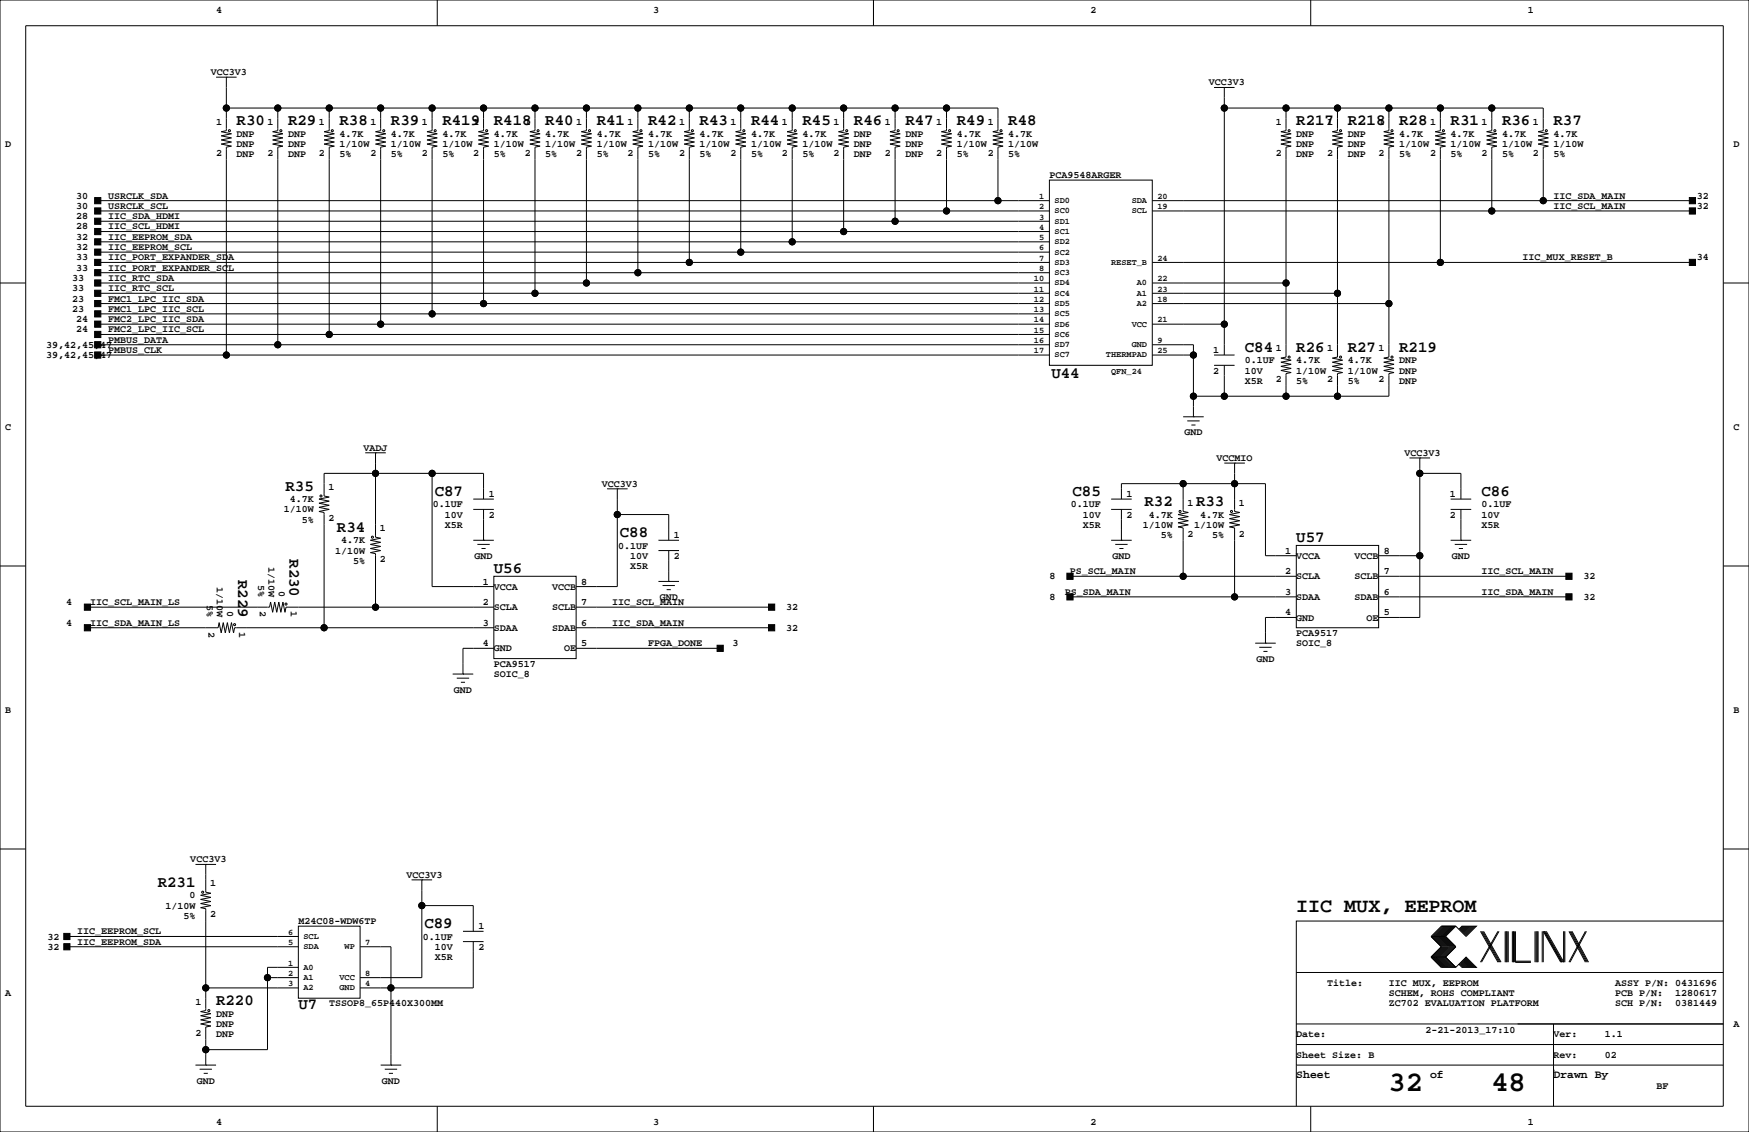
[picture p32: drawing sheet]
<svg xmlns="http://www.w3.org/2000/svg" width="432mm" height="279mm" viewBox="0 0 432 279" stroke-linecap="round" stroke-linejoin="round" font-family="sans-serif">
<defs><g id="words">
<g font-size="7.1">
<text x="342.8" y="269.3">32</text>
<text x="368.2" y="269.3">48</text>
</g>
<text font-size="4.9" x="320" y="225.1">IIC MUX, EEPROM</text>
<g font-size="3.9">
<text x="58.4" y="31">R30</text>
<text x="71.1" y="31">R29</text>
<text x="83.8" y="31">R38</text>
<text x="96.5" y="31">R39</text>
<text x="109.2" y="31">R419</text>
<text x="121.9" y="31">R418</text>
<text x="134.6" y="31">R40</text>
<text x="147.3" y="31">R41</text>
<text x="160" y="31">R42</text>
<text x="172.7" y="31">R43</text>
<text x="185.4" y="31">R44</text>
<text x="198.1" y="31">R45</text>
<text x="210.8" y="31">R46</text>
<text x="223.5" y="31">R47</text>
<text x="236.2" y="31">R49</text>
<text x="248.9" y="31">R48</text>
<text x="320" y="31">R217</text>
<text x="332.7" y="31">R218</text>
<text x="345.4" y="31">R28</text>
<text x="358.1" y="31">R31</text>
<text x="370.8" y="31">R36</text>
<text x="383.5" y="31">R37</text>
<text x="307.3" y="86.8">C84</text>
<text x="320" y="86.8">R26</text>
<text x="332.7" y="86.8">R27</text>
<text x="345.4" y="86.8">R219</text>
<text x="259.6" y="93.2">U44</text>
<text x="70.5" y="121.1">R35</text>
<text x="107.3" y="122.4">C87</text>
<text x="264.8" y="122.4">C85</text>
<text x="282.6" y="124.9">R32</text>
<text x="295.3" y="124.9">R33</text>
<text x="365.8" y="122.4">C86</text>
<text x="83.2" y="131.3">R34</text>
<text x="153" y="132.6">C88</text>
<text x="320" y="133.8">U57</text>
<text x="58.8" y="143.1" transform="rotate(90 58.8 143.1)">R229</text>
<text x="71.5" y="138" transform="rotate(90 71.5 138)">R230</text>
<text x="121.9" y="141.4">U56</text>
<text x="38.9" y="218.9">R231</text>
<text x="104.8" y="229.1">C89</text>
<text x="53.3" y="248.1">R220</text>
<text x="73.7" y="249.1">U7</text>
</g>
<g font-size="2.8">
<text x="320" y="266.1">Sheet</text>
<text x="353.1" y="266.1">of</text>
<text x="383.5" y="266.1">Drawn By</text>
</g>
<g font-size="2.5">
<text x="53.3" y="3.3">4</text>
<text x="161.3" y="3.3">3</text>
<text x="269.2" y="3.3">2</text>
<text x="377.2" y="3.3">1</text>
<text x="52.1" y="18.5">VCC3V3</text>
<text x="298.5" y="21.1">VCC3V3</text>
<text x="53.3" y="30.8">1</text>
<text x="58.4" y="33.8">DNP</text>
<text x="66" y="30.8">1</text>
<text x="71.1" y="33.8">DNP</text>
<text x="78.7" y="30.8">1</text>
<text x="83.8" y="33.8">4.7K</text>
<text x="91.4" y="30.8">1</text>
<text x="96.5" y="33.8">4.7K</text>
<text x="104.1" y="30.8">1</text>
<text x="109.2" y="33.8">4.7K</text>
<text x="116.8" y="30.8">1</text>
<text x="121.9" y="33.8">4.7K</text>
<text x="129.5" y="30.8">1</text>
<text x="134.6" y="33.8">4.7K</text>
<text x="142.2" y="30.8">1</text>
<text x="147.3" y="33.8">4.7K</text>
<text x="154.9" y="30.8">1</text>
<text x="160" y="33.8">4.7K</text>
<text x="167.6" y="30.8">1</text>
<text x="172.7" y="33.8">4.7K</text>
<text x="180.3" y="30.8">1</text>
<text x="185.4" y="33.8">4.7K</text>
<text x="193" y="30.8">1</text>
<text x="198.1" y="33.8">4.7K</text>
<text x="205.7" y="30.8">1</text>
<text x="210.8" y="33.8">DNP</text>
<text x="218.4" y="30.8">1</text>
<text x="223.5" y="33.8">DNP</text>
<text x="231.1" y="30.8">1</text>
<text x="236.2" y="33.8">4.7K</text>
<text x="243.8" y="30.8">1</text>
<text x="248.9" y="33.8">4.7K</text>
<text x="315" y="30.8">1</text>
<text x="320" y="33.8">DNP</text>
<text x="327.7" y="30.8">1</text>
<text x="332.7" y="33.8">DNP</text>
<text x="340.4" y="30.8">1</text>
<text x="345.4" y="33.8">4.7K</text>
<text x="353.1" y="30.8">1</text>
<text x="358.1" y="33.8">4.7K</text>
<text x="365.8" y="30.8">1</text>
<text x="370.8" y="33.8">4.7K</text>
<text x="378.5" y="30.8">1</text>
<text x="383.5" y="33.8">4.7K</text>
<text x="1.3" y="36.3">D</text>
<text x="53.3" y="38.4">2</text>
<text x="58.4" y="36.3">DNP</text>
<text x="58.4" y="38.9">DNP</text>
<text x="66" y="38.4">2</text>
<text x="71.1" y="38.9">DNP</text>
<text x="71.1" y="36.3">DNP</text>
<text x="78.7" y="38.4">2</text>
<text x="83.8" y="38.9">5%</text>
<text x="83.8" y="36.3">1/10W</text>
<text x="91.4" y="38.4">2</text>
<text x="96.5" y="36.3">1/10W</text>
<text x="96.5" y="38.9">5%</text>
<text x="104.1" y="38.4">2</text>
<text x="109.2" y="36.3">1/10W</text>
<text x="109.2" y="38.9">5%</text>
<text x="116.8" y="38.4">2</text>
<text x="121.9" y="38.9">5%</text>
<text x="121.9" y="36.3">1/10W</text>
<text x="129.5" y="38.4">2</text>
<text x="134.6" y="38.9">5%</text>
<text x="134.6" y="36.3">1/10W</text>
<text x="142.2" y="38.4">2</text>
<text x="147.3" y="36.3">1/10W</text>
<text x="147.3" y="38.9">5%</text>
<text x="154.9" y="38.4">2</text>
<text x="160" y="38.9">5%</text>
<text x="160" y="36.3">1/10W</text>
<text x="167.6" y="38.4">2</text>
<text x="172.7" y="36.3">1/10W</text>
<text x="172.7" y="38.9">5%</text>
<text x="180.3" y="38.4">2</text>
<text x="185.4" y="36.3">1/10W</text>
<text x="185.4" y="38.9">5%</text>
<text x="193" y="38.4">2</text>
<text x="198.1" y="38.9">5%</text>
<text x="198.1" y="36.3">1/10W</text>
<text x="205.7" y="38.4">2</text>
<text x="210.8" y="36.3">DNP</text>
<text x="210.8" y="38.9">DNP</text>
<text x="218.4" y="38.4">2</text>
<text x="223.5" y="38.9">DNP</text>
<text x="223.5" y="36.3">DNP</text>
<text x="231.1" y="38.4">2</text>
<text x="236.2" y="38.9">5%</text>
<text x="236.2" y="36.3">1/10W</text>
<text x="243.8" y="38.4">2</text>
<text x="248.9" y="36.3">1/10W</text>
<text x="248.9" y="38.9">5%</text>
<text x="315" y="38.4">2</text>
<text x="320" y="36.3">DNP</text>
<text x="320" y="38.9">DNP</text>
<text x="327.7" y="38.4">2</text>
<text x="332.7" y="38.9">DNP</text>
<text x="332.7" y="36.3">DNP</text>
<text x="340.4" y="38.4">2</text>
<text x="345.4" y="38.9">5%</text>
<text x="345.4" y="36.3">1/10W</text>
<text x="353.1" y="38.4">2</text>
<text x="358.1" y="36.3">1/10W</text>
<text x="358.1" y="38.9">5%</text>
<text x="365.8" y="38.4">2</text>
<text x="370.8" y="38.9">5%</text>
<text x="370.8" y="36.3">1/10W</text>
<text x="378.5" y="38.4">2</text>
<text x="383.5" y="36.3">1/10W</text>
<text x="383.5" y="38.9">5%</text>
<text x="428" y="36.3">D</text>
<text x="259.1" y="43.9">PCA9548ARGER</text>
<text x="18.8" y="49">30</text>
<text x="18.8" y="51.6">30</text>
<text x="26.7" y="49">USRCLK_SDA</text>
<text x="26.7" y="51.6">USRCLK_SCL</text>
<text x="383.5" y="51.6">IIC_SCL_MAIN</text>
<text x="383.5" y="49">IIC_SDA_MAIN</text>
<text x="418.9" y="51.6">32</text>
<text x="418.9" y="49">32</text>
<text x="18.8" y="54.1">28</text>
<text x="18.8" y="59.2">32</text>
<text x="18.8" y="56.6">28</text>
<text x="26.7" y="54.1">IIC_SDA_HDMI</text>
<text x="26.7" y="59.2">IIC_EEPROM_SDA</text>
<text x="26.7" y="56.6">IIC_SCL_HDMI</text>
<text x="18.8" y="64.3">33</text>
<text x="18.8" y="61.7">32</text>
<text x="26.7" y="64.3">IIC_PORT_EXPANDER_SDA</text>
<text x="26.7" y="61.7">IIC_EEPROM_SCL</text>
<text x="375.9" y="64.3">IIC_MUX_RESET_B</text>
<text x="418.9" y="64.3">34</text>
<text x="17.8" y="69.3">33</text>
<text x="17.8" y="71.9">33</text>
<text x="18.8" y="66.8">33</text>
<text x="26.7" y="66.8">IIC_PORT_EXPANDER_SCL</text>
<text x="26.7" y="69.3">IIC_RTC_SDA</text>
<text x="26.7" y="71.9">IIC_RTC_SCL</text>
<text x="17.8" y="74.4">23</text>
<text x="17.8" y="77">23</text>
<text x="26.7" y="74.4">FMC1_LPC_IIC_SDA</text>
<text x="26.7" y="77">FMC1_LPC_IIC_SCL</text>
<text x="18.8" y="79.5">24</text>
<text x="18.8" y="82">24</text>
<text x="26.7" y="79.5">FMC2_LPC_IIC_SDA</text>
<text x="26.7" y="82">FMC2_LPC_IIC_SCL</text>
<text x="11.4" y="88.4">39,42,45,47</text>
<text x="11.4" y="85.9">39,42,45,47</text>
<text x="26.7" y="87.1">PMBUS_CLK</text>
<text x="26.7" y="84.6">PMBUS_DATA</text>
<text x="299.5" y="87.1">1</text>
<text x="307.3" y="89.7">0.1UF</text>
<text x="315" y="86.7">1</text>
<text x="320" y="89.7">4.7K</text>
<text x="327.7" y="86.7">1</text>
<text x="332.7" y="89.7">4.7K</text>
<text x="340.4" y="86.7">1</text>
<text x="345.4" y="89.7">DNP</text>
<text x="299.5" y="92.2">2</text>
<text x="307.3" y="92.2">10V</text>
<text x="307.3" y="94.7">X5R</text>
<text x="315" y="94.3">2</text>
<text x="320" y="94.7">5%</text>
<text x="320" y="92.2">1/10W</text>
<text x="327.7" y="94.3">2</text>
<text x="332.7" y="92.2">1/10W</text>
<text x="332.7" y="94.7">5%</text>
<text x="340.4" y="94.3">2</text>
<text x="345.4" y="92.2">DNP</text>
<text x="345.4" y="94.7">DNP</text>
<text x="1.3" y="106.2">C</text>
<text x="292.4" y="107.4">GND</text>
<text x="428" y="106.2">C</text>
<text x="89.7" y="111.3">VADJ</text>
<text x="300.4" y="113.8">VCCMIO</text>
<text x="346.7" y="112.5">VCC3V3</text>
<text x="71.5" y="124">4.7K</text>
<text x="81.1" y="121">1</text>
<text x="106.9" y="125.2">0.1UF</text>
<text x="120.6" y="122.7">1</text>
<text x="148.6" y="120.1">VCC3V3</text>
<text x="264.4" y="125.2">0.1UF</text>
<text x="278.1" y="122.7">1</text>
<text x="293.2" y="124.8">1</text>
<text x="305.9" y="124.8">1</text>
<text x="357.9" y="122.7">1</text>
<text x="365.8" y="125.2">0.1UF</text>
<text x="70.1" y="126.5">1/10W</text>
<text x="74.5" y="129">5%</text>
<text x="81.1" y="128.6">2</text>
<text x="93.8" y="131.2">1</text>
<text x="109.9" y="130.3">X5R</text>
<text x="109.9" y="127.8">10V</text>
<text x="120.6" y="127.8">2</text>
<text x="267.3" y="130.3">X5R</text>
<text x="267.3" y="127.8">10V</text>
<text x="278.1" y="127.8">2</text>
<text x="282.2" y="130.3">1/10W</text>
<text x="283.6" y="127.8">4.7K</text>
<text x="294.9" y="130.3">1/10W</text>
<text x="296.3" y="127.8">4.7K</text>
<text x="357.9" y="127.8">2</text>
<text x="365.8" y="127.8">10V</text>
<text x="365.8" y="130.3">X5R</text>
<text x="82.8" y="136.7">1/10W</text>
<text x="84.2" y="134.1">4.7K</text>
<text x="117.2" y="137.9">GND</text>
<text x="152.6" y="135.4">0.1UF</text>
<text x="155.6" y="137.9">10V</text>
<text x="166.4" y="137.9">2</text>
<text x="166.4" y="132.8">1</text>
<text x="274.6" y="137.9">GND</text>
<text x="286.6" y="132.8">5%</text>
<text x="293.2" y="132.4">2</text>
<text x="299.3" y="132.8">5%</text>
<text x="305.9" y="132.4">2</text>
<text x="317.3" y="136.7">1</text>
<text x="320" y="137.9">VCCA</text>
<text x="334.4" y="137.9">VCCB</text>
<text x="341.6" y="136.7">8</text>
<text x="358.5" y="137.9">GND</text>
<text x="66.3" y="139.9" transform="rotate(90 66.3 139.9)">1/10W</text>
<text x="87.2" y="139.2">5%</text>
<text x="93.8" y="138.8">2</text>
<text x="155.6" y="140.5">X5R</text>
<text x="259.1" y="142.9">8</text>
<text x="264.2" y="141.7">PS_SCL_MAIN</text>
<text x="317.3" y="141.7">2</text>
<text x="320" y="143">SCLA</text>
<text x="334.4" y="143">SCLB</text>
<text x="341.6" y="141.7">7</text>
<text x="365.8" y="141.7">IIC_SCL_MAIN</text>
<text x="390.9" y="143">32</text>
<text x="16.3" y="149.4">4</text>
<text x="22.2" y="149.4">IIC_SCL_MAIN_LS</text>
<text x="51" y="149.4" transform="rotate(90 51 149.4)">5%</text>
<text x="53.6" y="145" transform="rotate(90 53.6 145)">1/10W</text>
<text x="63.7" y="144.4" transform="rotate(90 63.7 144.4)">5%</text>
<text x="68.8" y="145.8" transform="rotate(90 68.8 145.8)">0</text>
<text x="119.2" y="149.4">2</text>
<text x="119.2" y="144.3">1</text>
<text x="121.9" y="145.5">VCCA</text>
<text x="136.3" y="145.5">VCCB</text>
<text x="143.5" y="149.4">7</text>
<text x="143.5" y="144.3">8</text>
<text x="151.1" y="149.4">IIC_SCL_MAIN</text>
<text x="162.9" y="148.1">GND</text>
<text x="259.1" y="148">8</text>
<text x="262.9" y="146.8">PS_SDA_MAIN</text>
<text x="317.3" y="146.8">3</text>
<text x="320" y="148.1">SDAA</text>
<text x="334.4" y="148.1">SDAB</text>
<text x="341.6" y="146.8">6</text>
<text x="365.8" y="146.8">IIC_SDA_MAIN</text>
<text x="390.9" y="148.1">32</text>
<text x="16.3" y="154.4">4</text>
<text x="22.2" y="154.4">IIC_SDA_MAIN_LS</text>
<text x="51.4" y="156" transform="rotate(90 51.4 156)">2</text>
<text x="56.1" y="150.9" transform="rotate(90 56.1 150.9)">0</text>
<text x="59.1" y="156" transform="rotate(90 59.1 156)">1</text>
<text x="64.1" y="150.9" transform="rotate(90 64.1 150.9)">2</text>
<text x="71.8" y="150.9" transform="rotate(90 71.8 150.9)">1</text>
<text x="119.2" y="154.4">3</text>
<text x="121.9" y="150.6">SCLA</text>
<text x="121.9" y="155.7">SDAA</text>
<text x="136.3" y="155.7">SDAB</text>
<text x="136.3" y="150.6">SCLB</text>
<text x="143.5" y="154.4">6</text>
<text x="151.1" y="154.4">IIC_SDA_MAIN</text>
<text x="194.1" y="150.6">32</text>
<text x="194.1" y="155.7">32</text>
<text x="317.3" y="151.9">4</text>
<text x="320" y="153.2">GND</text>
<text x="337.4" y="153.2">OE</text>
<text x="341.6" y="151.9">5</text>
<text x="119.2" y="159.5">4</text>
<text x="121.9" y="160.8">GND</text>
<text x="139.3" y="160.8">OE</text>
<text x="143.5" y="159.5">5</text>
<text x="160" y="159.5">FPGA_DONE</text>
<text x="180.9" y="159.5">3</text>
<text x="320" y="157">PCA9517</text>
<text x="320" y="159.5">SOIC_8</text>
<text x="121.9" y="164.6">PCA9517</text>
<text x="121.9" y="167.1">SOIC_8</text>
<text x="310.2" y="163.3">GND</text>
<text x="112.1" y="170.9">GND</text>
<text x="1.3" y="176">B</text>
<text x="428" y="176">B</text>
<text x="47" y="212.9">VCC3V3</text>
<text x="46.8" y="221.7">0</text>
<text x="51.9" y="218.8">1</text>
<text x="100.3" y="216.7">VCC3V3</text>
<text x="40.9" y="224.3">1/10W</text>
<text x="45.3" y="226.8">5%</text>
<text x="51.9" y="226.4">2</text>
<text x="11.7" y="231.9">32</text>
<text x="19" y="230.6">IIC_EEPROM_SCL</text>
<text x="19" y="233.2">IIC_EEPROM_SDA</text>
<text x="73.7" y="228.1">M24C08-WDW6TP</text>
<text x="104.4" y="231.9">0.1UF</text>
<text x="118.1" y="229.4">1</text>
<text x="11.7" y="234.4">32</text>
<text x="107.3" y="237">X5R</text>
<text x="107.3" y="234.4">10V</text>
<text x="118.1" y="234.4">2</text>
<text x="1.3" y="245.9">A</text>
<text x="327.7" y="243.3">Title:</text>
<text x="342.9" y="245.9">SCHEM, ROHS COMPLIANT</text>
<text x="342.9" y="243.3">IIC MUX, EEPROM</text>
<text x="398.8" y="243.3">ASSY P/N: 0431696</text>
<text x="398.8" y="245.9">PCB P/N:</text>
<text x="413.6" y="245.9">1280617</text>
<text x="48.3" y="248">1</text>
<text x="53.3" y="251">DNP</text>
<text x="81.3" y="248.4">TSSOP8_65P440X300MM</text>
<text x="342.9" y="248.4">ZC702 EVALUATION PLATFORM</text>
<text x="398.8" y="248.4">SCH P/N:</text>
<text x="413.6" y="248.4">0381449</text>
<text x="48.3" y="255.6">2</text>
<text x="53.3" y="256">DNP</text>
<text x="53.3" y="253.5">DNP</text>
<text x="320" y="256">Date:</text>
<text x="351.9" y="255">2-21-2013_17:10</text>
<text x="383.5" y="256">Ver:</text>
<text x="396.2" y="256">1.1</text>
<text x="428" y="253.5">A</text>
<text x="320" y="261.1">Sheet Size: B</text>
<text x="383.5" y="261.1">Rev:</text>
<text x="396.2" y="261.1">02</text>
<text x="48.6" y="267.5">GND</text>
<text x="94.3" y="267.5">GND</text>
<text x="408.9" y="268.7">BF</text>
<text x="53.3" y="277.6">4</text>
<text x="161.3" y="277.6">3</text>
<text x="269.2" y="277.6">2</text>
<text x="377.2" y="277.6">1</text>
</g>
<g font-size="2.1">
<text x="256.5" y="49.1">1</text>
<text x="256.5" y="51.6">2</text>
<text x="260.3" y="50.1">SD0</text>
<text x="260.3" y="52.7">SC0</text>
<text x="279.4" y="52.7">SCL</text>
<text x="279.4" y="50.1">SDA</text>
<text x="285.8" y="51.6">19</text>
<text x="285.8" y="49.1">20</text>
<text x="256.5" y="54.2">3</text>
<text x="256.5" y="56.7">4</text>
<text x="256.5" y="59.3">5</text>
<text x="260.3" y="55.2">SD1</text>
<text x="260.3" y="57.7">SC1</text>
<text x="256.5" y="61.8">6</text>
<text x="256.5" y="64.3">7</text>
<text x="260.3" y="60.3">SD2</text>
<text x="260.3" y="62.8">SC2</text>
<text x="260.3" y="65.4">SD3</text>
<text x="274.3" y="65.4">RESET_B</text>
<text x="285.8" y="64.3">24</text>
<text x="255.3" y="69.4">10</text>
<text x="255.3" y="72">11</text>
<text x="256.5" y="66.9">8</text>
<text x="260.3" y="70.4">SD4</text>
<text x="260.3" y="67.9">SC3</text>
<text x="280.7" y="70.4">A0</text>
<text x="285.8" y="72">23</text>
<text x="285.8" y="69.4">22</text>
<text x="255.3" y="74.5">12</text>
<text x="255.3" y="77">13</text>
<text x="260.3" y="75.5">SD5</text>
<text x="260.3" y="73">SC4</text>
<text x="280.7" y="73">A1</text>
<text x="280.7" y="75.5">A2</text>
<text x="285.8" y="74.5">18</text>
<text x="255.3" y="79.6">14</text>
<text x="255.3" y="82.1">15</text>
<text x="260.3" y="80.6">SD6</text>
<text x="260.3" y="83.1">SC6</text>
<text x="260.3" y="78.1">SC5</text>
<text x="279.4" y="80.6">VCC</text>
<text x="285.8" y="79.6">21</text>
<text x="255.3" y="84.7">16</text>
<text x="255.3" y="87.2">17</text>
<text x="260.3" y="85.7">SD7</text>
<text x="260.3" y="88.2">SC7</text>
<text x="273.1" y="88.2">THERMPAD</text>
<text x="279.4" y="85.7">GND</text>
<text x="285.8" y="87.2">25</text>
<text x="285.8" y="84.7">9</text>
<text x="274.3" y="92.3">QFN_24</text>
<text x="71.1" y="230.7">6</text>
<text x="71.1" y="233.2">5</text>
<text x="74.9" y="231.7">SCL</text>
<text x="90.2" y="233.2">7</text>
<text x="71.1" y="238.3">1</text>
<text x="74.9" y="234.3">SDA</text>
<text x="74.9" y="239.4">A0</text>
<text x="85.1" y="234.3">WP</text>
<text x="71.1" y="240.9">2</text>
<text x="71.1" y="243.4">3</text>
<text x="74.9" y="241.9">A1</text>
<text x="74.9" y="244.4">A2</text>
<text x="83.8" y="241.9">VCC</text>
<text x="83.8" y="244.4">GND</text>
<text x="90.2" y="240.9">8</text>
<text x="90.2" y="243.4">4</text>
</g>
</g></defs>
<g fill="none" stroke="#000" stroke-width=".25">
<path d="M0 0h431.8v279.4h-431.8zM6.3 6.4h419.1v266.6h-419.1zM53.3 19.1h5.1M55.9 19.1h.1M55.9 19.1v13.2l-1.3 .2 2.5 .5-2.5 .5 2.5 .5-2.5 .5 2.5 .6-2.5 .5 2.5 .5-1.2 .2v51.3M107.9 0v6.4M215.6 0v6.4M323.6 0v6.4M55.9 26.7h190.5v5.6l-1.3 .2 2.5 .5-2.5 .5 2.5 .5-2.5 .5 2.5 .6-2.5 .5 2.5 .5-1.2 .2v13.2M68.6 26.7v5.6l-1.3 .2 2.5 .5-2.5 .5 2.5 .5-2.5 .5 2.5 .6-2.5 .5 2.5 .5-1.2 .2v48.8M81.3 26.7v5.6l-1.3 .2 2.5 .5-2.5 .5 2.5 .5-2.5 .5 2.5 .6-2.5 .5 2.5 .5-1.2 .2v46.2M94 26.7v5.6l-1.3 .2 2.5 .5-2.5 .5 2.5 .5-2.5 .5 2.5 .6-2.5 .5 2.5 .5-1.2 .2v43.7"/>
<path d="M106.7 26.7v5.6l-1.3 .2 2.5 .5-2.5 .5 2.5 .5-2.5 .5 2.5 .6-2.5 .5 2.5 .5-1.2 .2v41.2M119.4 26.7v5.6l-1.3 .2 2.5 .5-2.5 .5 2.5 .5-2.5 .5 2.5 .6-2.5 .5 2.5 .5-1.2 .2v38.6M132.1 26.7v5.6l-1.3 .2 2.5 .5-2.5 .5 2.5 .5-2.5 .5 2.5 .6-2.5 .5 2.5 .5-1.2 .2v36.1M144.8 26.7v5.6l-1.3 .2 2.5 .5-2.5 .5 2.5 .5-2.5 .5 2.5 .6-2.5 .5 2.5 .5-1.2 .2v33.5M157.5 26.7v5.6l-1.3 .2 2.5 .5-2.5 .5 2.5 .5-2.5 .5 2.5 .6-2.5 .5 2.5 .5-1.2 .2v31M170.2 26.7v5.6l-1.3 .2 2.5 .5-2.5 .5 2.5 .5-2.5 .5 2.5 .6-2.5 .5 2.5 .5-1.2 .2v28.5M182.9 26.7v5.6l-1.3 .2 2.5 .5-2.5 .5 2.5 .5-2.5 .5 2.5 .6-2.5 .5 2.5 .5-1.2 .2v25.9M195.6 26.7v5.6l-1.3 .2 2.5 .5-2.5 .5 2.5 .5-2.5 .5 2.5 .6-2.5 .5 2.5 .5-1.2 .2v23.4M208.3 26.7v5.6l-1.3 .2 2.5 .5-2.5 .5 2.5 .5-2.5 .5 2.5 .6-2.5 .5 2.5 .5-1.2 .2v20.9M221 26.7v5.6l-1.3 .2 2.5 .5-2.5 .5 2.5 .5-2.5 .5 2.5 .6-2.5 .5 2.5 .5-1.2 .2v18.3M233.7 26.7v5.6l-1.3 .2 2.5 .5-2.5 .5 2.5 .5-2.5 .5 2.5 .6-2.5 .5 2.5 .5-1.2 .2v15.8M299.7 21.6h5.1"/>
<path d="M302.3 21.6h.1M302.3 26.7h78.7v5.6l-1.3 .2 2.6 .5-2.6 .5 2.6 .5-2.6 .5 2.6 .6-2.6 .5 2.6 .5-1.3 .2v13.2M302.3 21.6v66M317.5 26.7v5.6l-1.3 .2 2.6 .5-2.6 .5 2.6 .5-2.6 .5 2.6 .6-2.6 .5 2.6 .5-1.3 .2v51.8l-1.3 .3 2.6 .5-2.6 .5 2.6 .5-2.6 .5 2.6 .5-2.6 .5 2.6 .5-1.3 .3v5.6M330.2 26.7v5.6l-1.3 .2 2.6 .5-2.6 .5 2.6 .5-2.6 .5 2.6 .6-2.6 .5 2.6 .5-1.3 .2v51.8l-1.3 .3 2.6 .5-2.6 .5 2.6 .5-2.6 .5 2.6 .5-2.6 .5 2.6 .5-1.3 .3v5.6M342.9 26.7v5.6l-1.3 .2 2.6 .5-2.6 .5 2.6 .5-2.6 .5 2.6 .6-2.6 .5 2.6 .5-1.3 .2v51.8l-1.3 .3 2.6 .5-2.6 .5 2.6 .5-2.6 .5 2.6 .5-2.6 .5 2.6 .5-1.3 .3v5.6h-48.3M355.6 26.7v5.6l-1.3 .2 2.6 .5-2.6 .5 2.6 .5-2.6 .5 2.6 .6-2.6 .5 2.6 .5-1.3 .2v28.5M368.3 26.7v5.6l-1.3 .2 2.6 .5-2.6 .5 2.6 .5-2.6 .5 2.6 .6-2.6 .5 2.6 .5-1.3 .2v15.8M24.1 52.1h235M24.1 49.5h235M24.1 54.6h235M24.1 57.2h235"/>
<path d="M24.1 59.7h235M259.1 44.4h25.4v45.8h-25.4zM284.5 52.1h133.3M284.5 49.5h133.3M0 69.8h6.3M24.1 77.5h235M24.1 74.9h235M24.1 72.4h235M24.1 69.8h235M24.1 64.8h235M24.1 62.2h235M24.1 67.3h235"/>
<path d="M284.5 74.9h58.4M284.5 72.4h45.7M284.5 69.8h33M284.5 64.8h133.3M425.4 69.8h6.4M24.1 80h235M24.1 85.1h235M24.1 87.6h235M24.1 82.5h235M284.5 80h17.8M284.5 85.1h10.1v17.8M284.5 87.6h10.1"/>
<path d="M299.7 87.6h5.1M299.7 90.2h5.1M302.3 90.2v7.6M90.2 111.8h5M92.7 111.8h.1M92.7 111.8v20.8l1.3 .2-2.6 .5 2.6 .6-2.6 .5 2.6 .5-2.6 .5 2.6 .5-2.6 .5 1.3 .3v13.2M106.7 116.8v28h15.2M292.1 119.4v6.8l1.3 .3-2.6 .5 2.6 .5-2.6 .5 2.6 .5-2.6 .5 2.6 .5-2.6 .5 1.3 .3v11.9M292.1 102.9h5.1M293.1 103.9h3.1M294.1 104.9h1M294.6 102.9h.1"/>
<path d="M302.3 114.3h5M304.8 114.3h.1M304.8 114.3v11.9l1.3 .3-2.6 .5 2.6 .5-2.6 .5 2.6 .5-2.6 .5 2.6 .5-2.6 .5 1.3 .3v17M348 113h5.1M350.5 113h.1M350.5 113v39.4h-10.1M350.5 116.8h10.2v6.4M0 139.7h6.3M116.8 133.3h5.1M116.8 125.7h5.1M116.8 123.2h5.1M117.9 134.4h3"/>
<path d="M118.9 135.4h1M119.4 133.3h.1M119.4 123.2v-6.4h-39.4v5.6l1.3 .3-2.6 .5 2.6 .5-2.6 .5 2.6 .5-2.6 .5 2.6 .5-2.6 .5 1.3 .3v28.4M119.4 125.7v7.6M149.9 120.7h5M152.4 120.7h.1M152.4 127h12.7v6.3M152.4 120.7v24.1h-10.2M162.6 133.3h5M162.6 135.9h5M165.1 135.9v7.6M274.3 133.3h5.1"/>
<path d="M274.3 125.7h5.1M274.3 123.2h5.1M275.3 134.4h3.1M276.4 135.4h1M276.9 133.3h.1M276.9 123.2v-3.8h35.5v17.8h7.6M276.9 125.7v7.6M320 134.6h20.4v20.3h-20.4zM340.4 137.2h10.1M358.1 133.3h5.1M358.1 125.7h5.1M358.1 123.2h5.1"/>
<path d="M359.2 134.4h3M360.2 135.4h1M360.7 133.3h.1M360.7 125.7v7.6M425.4 139.7h6.4M21.6 154.9h32.2l.3-1.2 .5 2.5 .5-2.5 .5 2.5 .5-2.5 .5 2.5 .5-2.5 .6 2.5 .2-1.3h64M21.6 149.9h44.9l.3-1.3 .5 2.5 .5-2.5 .5 2.5 .5-2.5 .5 2.5 .5-2.5 .6 2.5 .2-1.2h51.3M121.9 142.2h20.3v20.4h-20.3zM142.2 154.9h48.3M142.2 149.9h48.3M162.6 143.5h5M163.6 144.5h3"/>
<path d="M164.6 145.5h1M165.1 143.5h.1M264.2 142.2h55.8M264.2 147.3h55.8M309.9 158.8h5.1M310.9 159.8h3M312.4 158.8h.1M320 152.4h-7.6v6.4M340.4 142.2h46.9M340.4 147.3h46.9M111.8 166.4h5M112.8 167.4h3"/>
<path d="M113.8 168.4h1M114.3 166.4h.1M121.9 160h-7.6v6.4M142.2 160h35.6M311.9 160.8h1M0 209.5h6.3M48.3 213.4h5M50.8 213.4h.1M50.8 213.4v6.8l1.3 .3-2.6 .5 2.6 .5-2.6 .5 2.6 .5-2.6 .5 2.6 .5-2.6 .5 1.3 .3v25.1l-1.3 .3 2.6 .5-2.6 .5 2.6 .5-2.6 .5 2.6 .5-2.6 .5 2.6 .5-1.3 .3v9.4M101.6 217.2h5.1M104.1 217.2h.1M104.1 217.2v24.1h-15.2"/>
<path d="M425.4 209.5h6.4M16.5 233.7h57.2M16.5 231.1h57.2M73.7 228.6h15.2v17.8h-15.2zM73.7 238.8h-7.7v20.3h-15.2M88.9 233.7h7.6v29.2M104.1 223.5h12.7v6.4M114.3 232.4h5.1M114.3 229.9h5.1M116.8 232.4v11.4h-27.9M353.3 236.2l2.6 2.6h3.5M353.3 231.1h3.6"/>
<path d="M353.3 231.1l2.6 2.6-2.6 2.5M353.3 236.2h3.6M356.1 228.6l-2.5 2.5 2.5 2.6-2.5 2.5 2.5 2.6M356.4 228.6l-2.6 2.5 2.6 2.6-2.6 2.5 2.6 2.6M356.6 228.6l-2.5 2.5 2.5 2.6-2.5 2.5 2.5 2.6M356.9 228.6l-2.6 2.5 2.6 2.6-2.6 2.5 2.6 2.6M356.9 231.1l2.5 2.6-2.5 2.5M356.9 236.2l2.5 2.6M357.1 228.6l-2.5 2.5 2.5 2.6-2.5 2.5 2.5 2.6M357.4 228.6l-2.6 2.5 2.6 2.6-2.6 2.5 2.6 2.6M357.6 228.6l-2.5 2.5 2.5 2.6-2.5 2.5 2.5 2.6M357.9 228.6l-2.6 2.5 2.6 2.6-2.6 2.5 2.6 2.6"/>
<path d="M358.1 228.6l-2.5 2.5 2.5 2.6-2.5 2.5 2.5 2.6M358.4 228.6l-2.5 2.5 2.5 2.6-2.5 2.5 2.5 2.6M358.6 228.6l-2.5 2.5 2.5 2.6-2.5 2.5 2.5 2.6M358.9 228.6l-2.5 2.5 2.5 2.6-2.5 2.5 2.5 2.6M359.2 228.6l-2.6 2.5 2.6 2.6-2.6 2.5 2.6 2.6M359.4 228.6l2.5 2.5 2.6-2.5h-3.6l-.7 .8M359.4 228.6h-3.5l-2.6 2.5M359.4 228.6l-2.5 2.5M360.2 238l.7 .8h3.6l-2.6-2.6-2.5 2.6M360.4 237.7l1 1.1M360.4 238l.8 .8M360.7 237.5l1.2 1.3"/>
<path d="M360.7 237.7l1 1.1M360.9 237.2l1.6 1.6M360.9 237.5l1.3 1.3M361.2 237l1.8 1.8M361.2 237.2l1.5 1.6M361.2 228.6l-.8 .8M361.4 236.7l2.1 2.1M361.4 237l1.8 1.8M361.4 228.6l-1 1M361.7 236.5l2.3 2.3M361.7 236.7l2 2.1M361.7 228.6l-1 1"/>
<path d="M361.9 236.5l2.3 2.3M361.9 228.6l-1.2 1.3M362.2 228.6l-1.3 1.3M362.5 228.6l-1.6 1.5M362.7 228.6l-1.5 1.5M363 228.6l-1.8 1.8M363.2 228.6l-1.8 1.8M363.5 228.6l-2.1 2M363.7 228.6l-2 2M364 228.6l-2.3 2.3M364.2 228.6l-2.3 2.3M365.5 229.9l4.3 7.6"/>
<path d="M365.8 229.9l4.3 7.6M366 229.9l4.3 7.6M366.3 229.9l4.3 7.6M369.8 229.9l-4.3 7.6M370.1 229.9l-4.3 7.6M371.6 229.9v7.6M371.9 229.9v7.6M372.1 229.9v7.6M372.4 229.9v7.6M373.4 229.9v7.6M373.6 229.9v7.6M373.9 229.9v7.6"/>
<path d="M374.1 229.9v7.6h3.9M374.1 237.2h3.9M379 229.9v7.6M379.2 229.9v7.6M379.5 229.9v7.6M379.7 229.9v7.6M380.7 229.9v7.6M381 237.5v-7.6l4.3 7.6M381.3 229.9l4.3 7.6M381.5 229.9l4.3 7.6M381.8 229.9l4.3 7.6v-7.6M386.3 229.9v7.6"/>
<path d="M387.3 229.9l4.1 7.6M387.6 229.9l4.1 7.6M387.9 229.9l4 7.6M388.1 229.9l4.1 7.6M391.4 229.9l-4.1 7.6M391.7 229.9l-4.1 7.6M425.4 227.3h-105.4v35.6M50.8 243.8h22.9M66 241.3h7.7M320 257.8h105.4M320 252.7h105.4M320 240h105.4"/>
<path d="M383.5 252.7v20.3M48.3 262.9h5M49.3 263.9h3M50.3 264.9h1M50.8 262.9h.1M94 262.9h5.1M95 263.9h3M96 264.9h1M96.5 262.9h.1M107.9 273v6.4M215.6 273v6.4M320 262.9h105.4"/>
<path d="M320 262.9v10.1M323.6 273v6.4M383.5 264.2h.1"/>
<circle cx="55.9" cy="26.7" r=".76"/>
<circle cx="56.6" cy="32.3" r=".25"/>
<circle cx="68.6" cy="26.7" r=".76"/>
<circle cx="69.3" cy="32.3" r=".25"/>
<circle cx="81.3" cy="26.7" r=".76"/>
<circle cx="82" cy="32.3" r=".25"/>
<circle cx="94" cy="26.7" r=".76"/>
<circle cx="94.7" cy="32.3" r=".25"/>
<circle cx="106.7" cy="26.7" r=".76"/>
<circle cx="107.4" cy="32.3" r=".25"/>
<circle cx="119.4" cy="26.7" r=".76"/>
<circle cx="120.1" cy="32.3" r=".25"/>
<circle cx="132.1" cy="26.7" r=".76"/>
<circle cx="132.8" cy="32.3" r=".25"/>
<circle cx="144.8" cy="26.7" r=".76"/>
<circle cx="145.5" cy="32.3" r=".25"/>
<circle cx="157.5" cy="26.7" r=".76"/>
<circle cx="158.2" cy="32.3" r=".25"/>
<circle cx="170.2" cy="26.7" r=".76"/>
<circle cx="170.9" cy="32.3" r=".25"/>
<circle cx="182.9" cy="26.7" r=".76"/>
<circle cx="183.6" cy="32.3" r=".25"/>
<circle cx="195.6" cy="26.7" r=".76"/>
<circle cx="196.3" cy="32.3" r=".25"/>
<circle cx="208.3" cy="26.7" r=".76"/>
<circle cx="209" cy="32.3" r=".25"/>
<circle cx="221" cy="26.7" r=".76"/>
<circle cx="221.7" cy="32.3" r=".25"/>
<circle cx="233.7" cy="26.7" r=".76"/>
<circle cx="234.4" cy="32.3" r=".25"/>
<circle cx="247.1" cy="32.3" r=".25"/>
<circle cx="302.3" cy="26.7" r=".76"/>
<circle cx="317.5" cy="26.7" r=".76"/>
<circle cx="318.3" cy="32.3" r=".25"/>
<circle cx="330.2" cy="26.7" r=".76"/>
<circle cx="331" cy="32.3" r=".25"/>
<circle cx="342.9" cy="26.7" r=".76"/>
<circle cx="343.7" cy="32.3" r=".25"/>
<circle cx="355.6" cy="26.7" r=".76"/>
<circle cx="356.4" cy="32.3" r=".25"/>
<circle cx="368.3" cy="26.7" r=".76"/>
<circle cx="369.1" cy="32.3" r=".25"/>
<circle cx="381.8" cy="32.3" r=".25"/>
<circle cx="195.6" cy="59.7" r=".76"/>
<circle cx="208.3" cy="57.1" r=".76"/>
<circle cx="221" cy="54.6" r=".76"/>
<circle cx="233.7" cy="52.1" r=".76"/>
<circle cx="246.4" cy="49.5" r=".76"/>
<circle cx="368.3" cy="52.1" r=".76"/>
<circle cx="381" cy="49.5" r=".76"/>
<circle cx="106.7" cy="77.5" r=".76"/>
<circle cx="119.4" cy="74.9" r=".76"/>
<circle cx="132.1" cy="72.4" r=".76"/>
<circle cx="144.8" cy="69.8" r=".76"/>
<circle cx="157.5" cy="67.3" r=".76"/>
<circle cx="170.2" cy="64.8" r=".76"/>
<circle cx="182.9" cy="62.2" r=".76"/>
<circle cx="317.5" cy="69.8" r=".76"/>
<circle cx="330.2" cy="72.4" r=".76"/>
<circle cx="342.9" cy="74.9" r=".76"/>
<circle cx="355.6" cy="64.8" r=".76"/>
<circle cx="55.9" cy="87.6" r=".76"/>
<circle cx="68.6" cy="85.1" r=".76"/>
<circle cx="81.3" cy="82.5" r=".76"/>
<circle cx="94" cy="80" r=".76"/>
<circle cx="294.6" cy="97.8" r=".76"/>
<circle cx="294.6" cy="87.6" r=".76"/>
<circle cx="302.3" cy="97.8" r=".76"/>
<circle cx="302.3" cy="80" r=".76"/>
<circle cx="317.5" cy="97.8" r=".76"/>
<circle cx="318.3" cy="88.1" r=".25"/>
<circle cx="330.2" cy="97.8" r=".76"/>
<circle cx="331" cy="88.1" r=".25"/>
<circle cx="343.7" cy="88.1" r=".25"/>
<circle cx="92.7" cy="116.8" r=".76"/>
<circle cx="106.7" cy="116.8" r=".76"/>
<circle cx="292.1" cy="119.4" r=".76"/>
<circle cx="304.8" cy="119.4" r=".76"/>
<circle cx="350.5" cy="116.8" r=".76"/>
<circle cx="79.2" cy="122.4" r=".25"/>
<circle cx="91.9" cy="132.6" r=".25"/>
<circle cx="152.4" cy="127" r=".76"/>
<circle cx="291.3" cy="126.2" r=".25"/>
<circle cx="304" cy="126.2" r=".25"/>
<circle cx="350.5" cy="137.2" r=".76"/>
<circle cx="57.9" cy="154.2" r=".25"/>
<circle cx="70.6" cy="149.1" r=".25"/>
<circle cx="80" cy="154.9" r=".76"/>
<circle cx="92.7" cy="149.9" r=".76"/>
<circle cx="292.1" cy="142.2" r=".76"/>
<circle cx="304.8" cy="147.3" r=".76"/>
<circle cx="50" cy="220.2" r=".25"/>
<circle cx="104.1" cy="223.5" r=".76"/>
<circle cx="50.8" cy="259.1" r=".76"/>
<circle cx="50.8" cy="243.8" r=".76"/>
<circle cx="51.6" cy="249.4" r=".25"/>
<circle cx="66" cy="241.3" r=".76"/>
<circle cx="96.5" cy="243.8" r=".76"/>
</g>
<g fill="#000" stroke="#000" stroke-width=".25">
<path d="M23.4 51.3h1.5v1.5h-1.5z" fill-rule="evenodd"/>
<path d="M23.4 48.8h1.5v1.5h-1.5z" fill-rule="evenodd"/>
<path d="M23.4 56.4h1.5v1.5h-1.5z" fill-rule="evenodd"/>
<path d="M23.4 53.8h1.5v1.6h-1.5z" fill-rule="evenodd"/>
<path d="M417.1 48.8h1.5v1.5h-1.5z" fill-rule="evenodd"/>
<path d="M417.1 51.3h1.5v1.5h-1.5z" fill-rule="evenodd"/>
<path d="M23.4 76.7h1.5v1.5h-1.5z" fill-rule="evenodd"/>
<path d="M23.4 74.2h1.5v1.5h-1.5z" fill-rule="evenodd"/>
<path d="M23.4 71.6h1.5v1.6h-1.5z" fill-rule="evenodd"/>
<path d="M23.4 69.1h1.5v1.5h-1.5z" fill-rule="evenodd"/>
<path d="M23.4 58.9h1.5v1.6h-1.5z" fill-rule="evenodd"/>
<path d="M23.4 66.5h1.5v1.6h-1.5z" fill-rule="evenodd"/>
<path d="M23.4 61.5h1.5v1.5h-1.5z" fill-rule="evenodd"/>
<path d="M23.4 64h1.5v1.5h-1.5z" fill-rule="evenodd"/>
<path d="M417.1 64h1.5v1.5h-1.5z" fill-rule="evenodd"/>
<path d="M23.4 81.8h1.5v1.5h-1.5z" fill-rule="evenodd"/>
<path d="M23.4 79.2h1.5v1.6h-1.5z" fill-rule="evenodd"/>
<path d="M23.4 84.3h1.5v1.6h-1.5z" fill-rule="evenodd"/>
<path d="M23.4 86.9h1.5v1.5h-1.5z" fill-rule="evenodd"/>
<path d="M20.8 149.1h1.6v1.5h-1.6z" fill-rule="evenodd"/>
<path d="M20.8 154.2h1.6v1.5h-1.6z" fill-rule="evenodd"/>
<path d="M189.7 154.2h1.6v1.5h-1.6z" fill-rule="evenodd"/>
<path d="M189.7 149.1h1.6v1.5h-1.6z" fill-rule="evenodd"/>
<path d="M263.4 141.5h1.5v1.5h-1.5z" fill-rule="evenodd"/>
<path d="M263.4 146.6h1.5v1.5h-1.5z" fill-rule="evenodd"/>
<path d="M386.6 141.5h1.5v1.5h-1.5z" fill-rule="evenodd"/>
<path d="M386.6 146.6h1.5v1.5h-1.5z" fill-rule="evenodd"/>
<path d="M177 159.3h1.6v1.5h-1.6z" fill-rule="evenodd"/>
<path d="M15.7 232.9h1.6v1.5h-1.6z" fill-rule="evenodd"/>
<path d="M15.7 230.4h1.6v1.5h-1.6z" fill-rule="evenodd"/>
<circle cx="55.9" cy="26.7" r=".76"/>
<circle cx="68.6" cy="26.7" r=".76"/>
<circle cx="81.3" cy="26.7" r=".76"/>
<circle cx="94" cy="26.7" r=".76"/>
<circle cx="106.7" cy="26.7" r=".76"/>
<circle cx="119.4" cy="26.7" r=".76"/>
<circle cx="132.1" cy="26.7" r=".76"/>
<circle cx="144.8" cy="26.7" r=".76"/>
<circle cx="157.5" cy="26.7" r=".76"/>
<circle cx="170.2" cy="26.7" r=".76"/>
<circle cx="182.9" cy="26.7" r=".76"/>
<circle cx="195.6" cy="26.7" r=".76"/>
<circle cx="208.3" cy="26.7" r=".76"/>
<circle cx="221" cy="26.7" r=".76"/>
<circle cx="233.7" cy="26.7" r=".76"/>
<circle cx="302.3" cy="26.7" r=".76"/>
<circle cx="317.5" cy="26.7" r=".76"/>
<circle cx="330.2" cy="26.7" r=".76"/>
<circle cx="342.9" cy="26.7" r=".76"/>
<circle cx="355.6" cy="26.7" r=".76"/>
<circle cx="368.3" cy="26.7" r=".76"/>
<circle cx="195.6" cy="59.7" r=".76"/>
<circle cx="208.3" cy="57.1" r=".76"/>
<circle cx="221" cy="54.6" r=".76"/>
<circle cx="233.7" cy="52.1" r=".76"/>
<circle cx="246.4" cy="49.5" r=".76"/>
<circle cx="368.3" cy="52.1" r=".76"/>
<circle cx="381" cy="49.5" r=".76"/>
<circle cx="106.7" cy="77.5" r=".76"/>
<circle cx="119.4" cy="74.9" r=".76"/>
<circle cx="132.1" cy="72.4" r=".76"/>
<circle cx="144.8" cy="69.8" r=".76"/>
<circle cx="157.5" cy="67.3" r=".76"/>
<circle cx="170.2" cy="64.8" r=".76"/>
<circle cx="182.9" cy="62.2" r=".76"/>
<circle cx="317.5" cy="69.8" r=".76"/>
<circle cx="330.2" cy="72.4" r=".76"/>
<circle cx="342.9" cy="74.9" r=".76"/>
<circle cx="355.6" cy="64.8" r=".76"/>
<circle cx="55.9" cy="87.6" r=".76"/>
<circle cx="68.6" cy="85.1" r=".76"/>
<circle cx="81.3" cy="82.5" r=".76"/>
<circle cx="94" cy="80" r=".76"/>
<circle cx="294.6" cy="97.8" r=".76"/>
<circle cx="294.6" cy="87.6" r=".76"/>
<circle cx="302.3" cy="97.8" r=".76"/>
<circle cx="302.3" cy="80" r=".76"/>
<circle cx="317.5" cy="97.8" r=".76"/>
<circle cx="330.2" cy="97.8" r=".76"/>
<circle cx="92.7" cy="116.8" r=".76"/>
<circle cx="106.7" cy="116.8" r=".76"/>
<circle cx="292.1" cy="119.4" r=".76"/>
<circle cx="304.8" cy="119.4" r=".76"/>
<circle cx="350.5" cy="116.8" r=".76"/>
<circle cx="152.4" cy="127" r=".76"/>
<circle cx="350.5" cy="137.2" r=".76"/>
<circle cx="80" cy="154.9" r=".76"/>
<circle cx="92.7" cy="149.9" r=".76"/>
<circle cx="292.1" cy="142.2" r=".76"/>
<circle cx="304.8" cy="147.3" r=".76"/>
<circle cx="104.1" cy="223.5" r=".76"/>
<circle cx="50.8" cy="259.1" r=".76"/>
<circle cx="50.8" cy="243.8" r=".76"/>
<circle cx="66" cy="241.3" r=".76"/>
<circle cx="96.5" cy="243.8" r=".76"/>
</g>
<use href="#words"/>
</svg>
